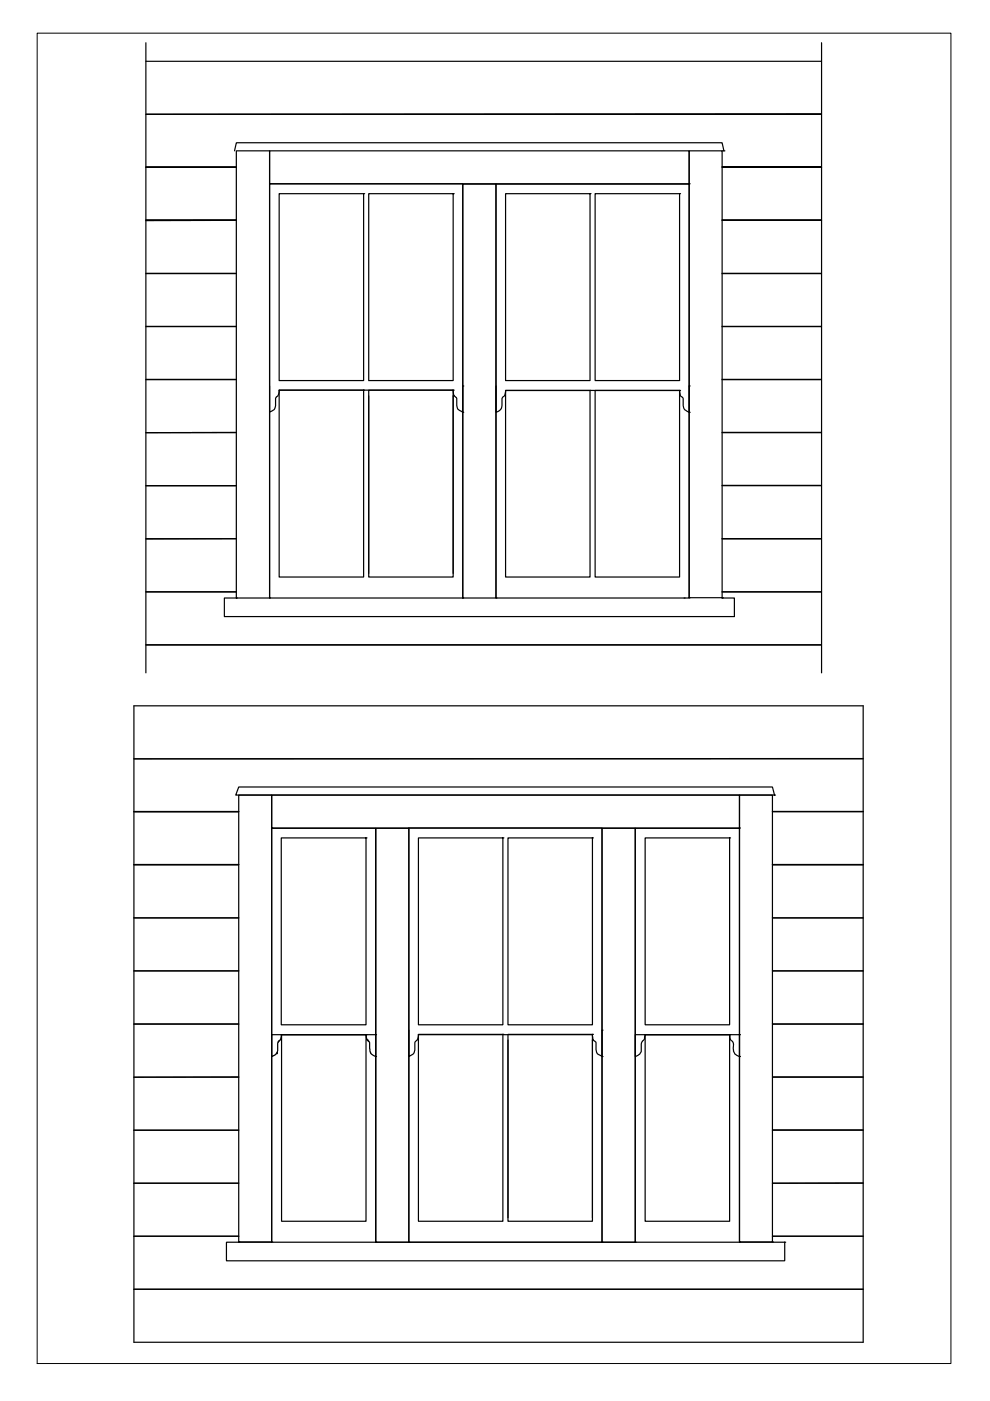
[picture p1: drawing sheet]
<svg xmlns="http://www.w3.org/2000/svg" width="210mm" height="297mm" viewBox="0 0 210 297" stroke-linecap="round" stroke-linejoin="round" font-family="sans-serif">
<g fill="none" stroke="#000" stroke-width=".25">
<path d="M30.9 13h143.3M30.9 9.1v133.6M174.2 9.1v133.6M30.9 35.5h19.2M30.9 35.4h19.2M49.7 32l.4-1.7h103l.4 1.7h-.4M50.1 32h7.1v94.8h-7.1zM57.2 32h88.9v7h-88.9zM57.2 39h.1M57.2 39v48.4l.1-.1a1.34 1.34 0 0 0 1.1-1.6v-.7a.91 .91 0 0 1 .5-1.1l.3-1.2h36.9a1.37 1.37 0 0 0 .7 1.6v.2a3 3 0 0 0 .4 2.3l.9 .6M57.2 39h40.9v48.4M98.1 39h7.1v87.8h-7.1z"/>
<path d="M105.2 39h40.9v48.4a1.52 1.52 0 0 1-1.2-1.7v-.7a1.46 1.46 0 0 0-.7-1.2l-.1-1h-36.9a2.11 2.11 0 0 1-.8 1.7 3.6 3.6 0 0 1-.2 2.3l-1 .6zM146.1 39h.1M146.1 32h7v94.7h-7zM153.1 35.4h21.1h-21.1M153.1 35.4h21.1M153.5 32h.1M174.2 24.2h-143.3h143.3M30.9 46.7h19.2M30.9 58h19.2M50.1 46.7l-19.2 .1M59.2 41.1h17.9v39.6h-17.9zM77.1 41.1h.1"/>
<path d="M78.2 41.1h17.9v39.6h-17.9zM96.1 41.1h.1M107.2 41.1h17.9v39.6h-17.9zM125.1 41.1h.1M126.2 41.1h17.9v39.6h-17.9zM144.1 41.1h.1M153.1 46.7h21.1M153.1 58h21.1M30.9 69.2h19.2M30.9 69.3h19.2M153.1 69.2h21.1M153.1 69.3h21.1"/>
<path d="M30.9 80.4h19.2M30.9 80.5h19.2M50.1 91.7h-19.2h19.2M57.2 81.8v45h40.9v-45M59.2 82.7h17.9v39.6h-17.9zM77.1 82.7h.1M78.2 82.7h17.9v39.6h-17.9zM78.2 83.9v37.7M96.1 83.9h.1M96.1 82.7h.1M96.1 83.9v37.7M98.1 81.8h.1"/>
<path d="M98.1 87.4h.1M105.2 81.8v45h40.9v-45M107.2 82.8h17.9v39.5h-17.9zM125.1 82.8h.1M126.2 82.8h17.9v39.5h-17.9zM144.1 82.8h.1M146.1 81.8h.1M146.1 87.4h.1M153.1 80.4h21.1M153.1 80.5h21.1M153.1 91.7h21.1M30.9 103h19.2"/>
<path d="M30.9 114.2h19.2M153.1 114.2h21.1h-21.1M153.1 103h21.1M153.1 102.9h21.1M30.9 125.5h19.2M30.9 136.7h143.3M30.9 136.8h143.3M50.1 126.8h-2.5v3.9h108.1v-3.9h-2.6M50.1 126.8h.1M57.2 126.8h.1M98.1 126.8h.1M105.2 126.8h.1"/>
<path d="M145 126.8h.1M146.1 126.7h.1M153.1 126.7h.1M153.1 126.8h.1M153.1 125.5h21.1M28.4 149.6h154.6v135h-154.6zM28.4 172.1h22.2M50.6 166.9h113.2l.4 1.7h-114.2zM50.6 168.6h7v94.7h-7zM57.6 168.6h99.2v7h-99.2zM57.6 175.6h.1M59.6 177.7h18v39.6h-18z"/>
<path d="M77.6 177.7h.1M79.7 175.6h7v87.8h-7zM86.7 175.6h40.9v48.4l-.2-.2a1.28 1.28 0 0 1-1-1.6v-.6a1.04 1.04 0 0 0-.6-1.1l-.2-1.1h-36.9a2.11 2.11 0 0 1-.7 1.7 3.6 3.6 0 0 1-.3 2.3l-1 .6zM88.7 177.7h17.9v39.6h-17.9zM106.6 177.7h.1M107.7 177.7h17.9v39.6h-17.9zM125.6 177.7h.1M127.6 175.6h7.1v87.8h-7.1zM134.7 175.6h22.1v48.4a1.64 1.64 0 0 1-1.3-1.7v-.7a1.84 1.84 0 0 0-.7-1.3l-.1-.9h-17.9l-.1 .2a1.37 1.37 0 0 1-.5 1.2l-.2 .3a4.2 4.2 0 0 1-.3 2.3l-1 .6zM136.8 177.7h17.9v39.6h-17.9zM154.7 177.7h.1M156.8 175.6h.1"/>
<path d="M156.8 168.6h7v94.7h-7zM163.8 172.1h19.2M164.2 168.6h.1M183 160.8l-154.6 .1M28.4 183.3h22.2M28.4 183.4h22.2M28.4 194.6h22.2M163.8 183.3h19.2M163.8 183.4h19.2M163.8 194.6h19.2M28.4 205.8h22.2M28.4 217.1h22.2"/>
<path d="M59.7 219.4h17.9v39.5h-17.9zM77.6 219.4h-17.9l-.2 1-.6 .7v1.7l-.3 .6M77.6 219.4l.3 1.1M77.6 219.4h.1M79.6 219.4h.1M86.7 218.4v45h40.9v-45M88.7 219.3h17.9v39.6h-17.9zM106.6 219.3h.1M107.7 219.3h17.9v39.6h-17.9zM125.6 219.3h.1M127.6 218.4h.1M136.8 219.4h17.9v39.5h-17.9z"/>
<path d="M154.7 219.4h.1M156.8 219.4h.1M163.8 205.8h19.2M163.8 217.1h19.2M28.4 239.6h22.2M50.6 228.3l-22.2 .1h22.2M58.6 223.4l-1 .6v-48.4h22v48.4M58.6 223.4h.1M77.9 220.5h.1M77.9 220.5v.1a1.07 1.07 0 0 1 .5 1.3v.6a1.15 1.15 0 0 0 .5 1.1l.7 .4M79.6 224h.1M107.7 220.5v37.7"/>
<path d="M125.6 220.5h.1M125.6 220.5v37.7M127.6 224h.1M156.8 224h.1M163.8 228.3h19.2M163.8 228.4h19.2M163.8 239.6h19.2M28.4 250.9h22.2M183 250.8l-19.2 .1h19.2M28.4 262.1h22.2M28.4 273.3h154.6M48 263.4h118.4v3.9h-118.4z"/>
<path d="M50.6 263.3h.1M57.6 263.3h.1M57.6 263.4v-44h22v44M79.7 263.4h.1M86.7 263.4h.1M127.6 263.4h.1M134.7 263.4h.1M134.7 263.4v-44h22.1v44M156.8 263.3h.1M163.8 263.3h.1M163.8 262.1h19.2M166.4 263.4h.1"/>
</g>
<path d="M7.9 7h193.7v282.1h-193.7z" fill="none" stroke="#000" stroke-width=".21"/>
</svg>
